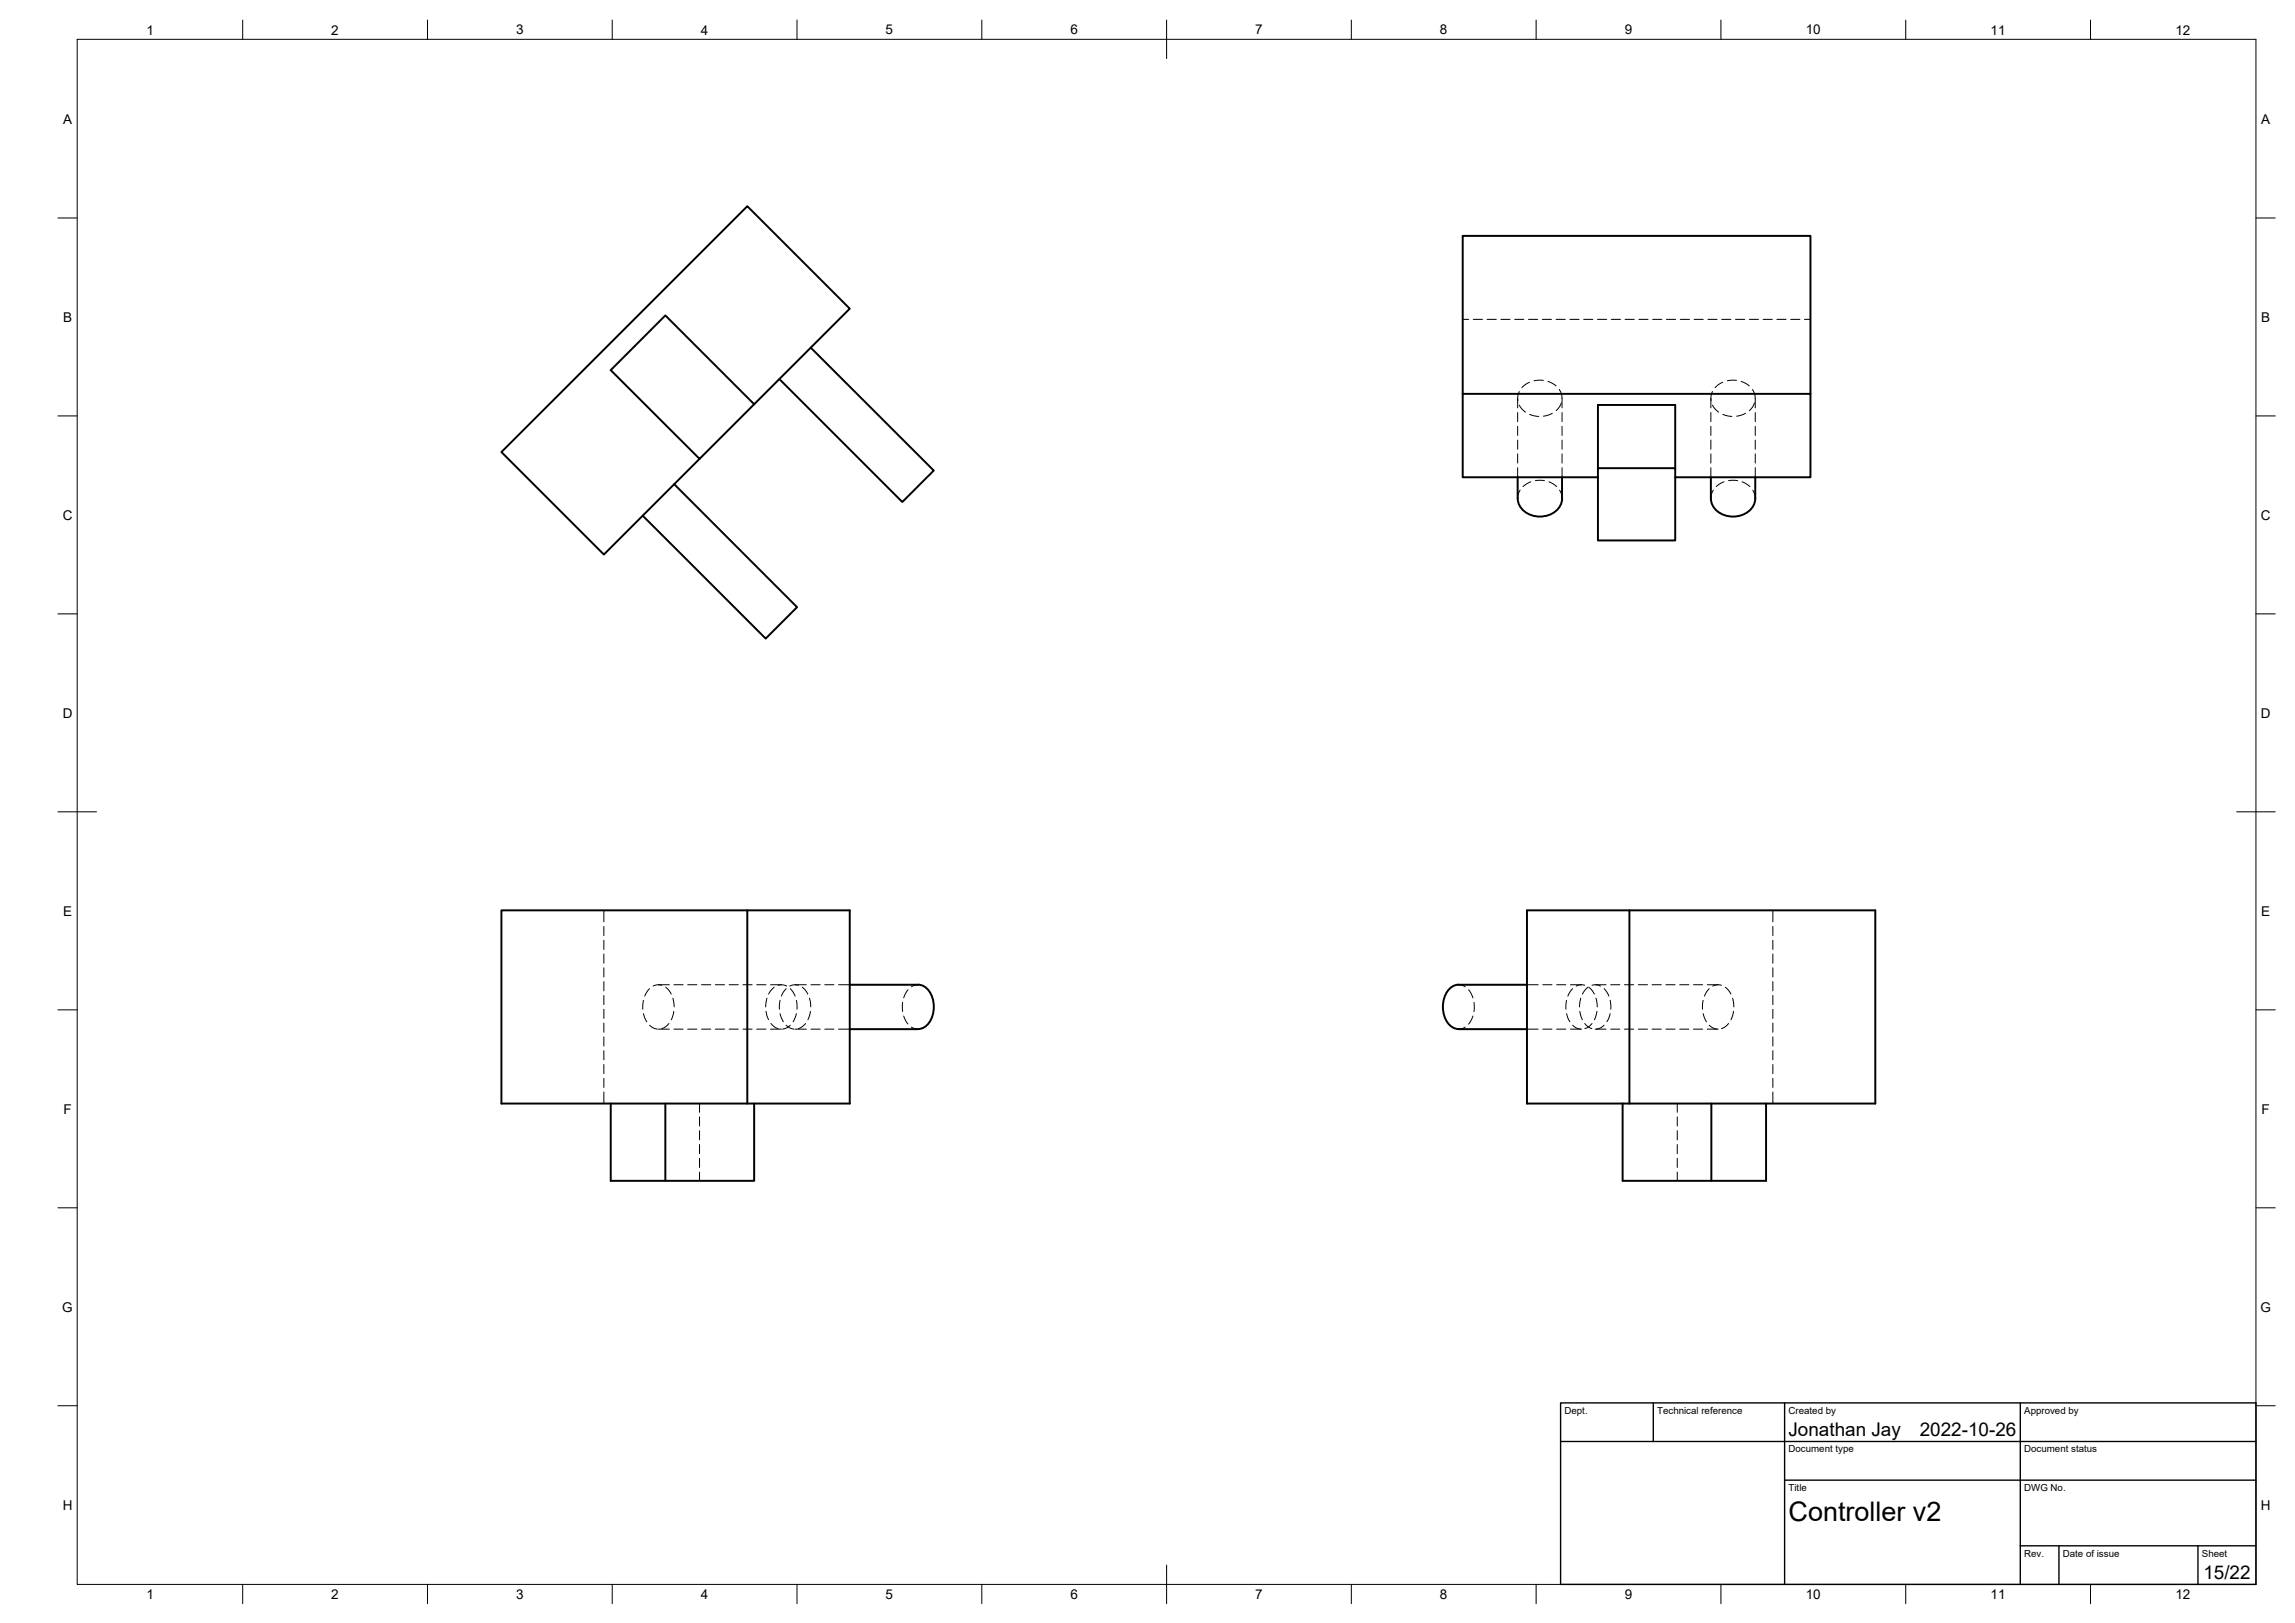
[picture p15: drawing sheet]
<svg xmlns="http://www.w3.org/2000/svg" width="594mm" height="420mm" viewBox="0 0 594 420" stroke-linecap="round" stroke-linejoin="round" font-family="sans-serif">
<defs><g id="words">
<text font-size="7" x="463" y="393.7">Controller v2</text>
<g font-size="4.9">
<text x="463" y="371.7">Jonathan Jay</text>
<text x="497" y="371.7">2022-10-26</text>
<text x="570.4" y="408.8">15/22</text>
</g>
<g font-size="3.5">
<text x="37.9" y="8.9">1</text>
<text x="85.8" y="8.9">2</text>
<text x="133.6" y="8.9">3</text>
<text x="181.4" y="8.9">4</text>
<text x="229.3" y="8.9">5</text>
<text x="277.1" y="8.9">6</text>
<text x="324.9" y="8.9">7</text>
<text x="372.7" y="8.9">8</text>
<text x="420.6" y="8.9">9</text>
<text x="467.4" y="8.9">10</text>
<text x="515.3" y="8.9">11</text>
<text x="563.1" y="8.9">12</text>
<text x="16.3" y="32">A</text>
<text x="585.3" y="32">A</text>
<text x="16.3" y="83.3">B</text>
<text x="585.3" y="83.3">B</text>
<text x="16.2" y="134.6">C</text>
<text x="585.2" y="134.6">C</text>
<text x="16.2" y="185.8">D</text>
<text x="585.2" y="185.8">D</text>
<text x="16.3" y="237">E</text>
<text x="585.3" y="237">E</text>
<text x="16.4" y="288.3">F</text>
<text x="585.4" y="288.3">F</text>
<text x="16.1" y="339.6">G</text>
<text x="585.1" y="339.6">G</text>
<text x="16.2" y="390.8">H</text>
<text x="585.2" y="390.8">H</text>
<text x="37.9" y="413.9">1</text>
<text x="85.8" y="413.9">2</text>
<text x="133.6" y="413.9">3</text>
<text x="181.4" y="413.9">4</text>
<text x="229.3" y="413.9">5</text>
<text x="277.1" y="413.9">6</text>
<text x="324.9" y="413.9">7</text>
<text x="372.7" y="413.9">8</text>
<text x="420.6" y="413.9">9</text>
<text x="467.4" y="413.9">10</text>
<text x="515.3" y="413.9">11</text>
<text x="563.1" y="413.9">12</text>
</g>
<g font-size="2.5">
<text x="405" y="366">Dept.</text>
<text x="429" y="366">Technical reference</text>
<text x="463" y="366">Created by</text>
<text x="524" y="366">Approved by</text>
<text x="463" y="376">Document type</text>
<text x="524" y="376">Document status</text>
<text x="463" y="386">Title</text>
<text x="524" y="386">DWG No.</text>
<text x="524" y="403">Rev.</text>
<text x="534" y="403">Date of issue</text>
<text x="570" y="403">Sheet</text>
</g>
</g></defs>
<!-- layer: Visible -->
<g fill="none" stroke="#000" stroke-width=".51">
<path d="M209.9 90l31.8 31.9-8.1 8.1-31.9-31.9M195.2 104.6l-23-22.9-14.1 14.1 23 23-24.8 24.8-26.5-26.6 63.6-63.6 26.6 26.5-38.9 38.9M378.6 102v-40.9h90.1v40.9M174.5 125.3l31.8 31.9-5 5-3.1 3.1-31.8-31.8M392.9 123.5v5.5a5.4 5.4 0 0 0 6.7 4.7 5.2 5.2 0 0 0 4.8-4.7M404.3 123.5v5.5M413.6 123.5h-35v-21.5h90.1v21.5h-35.1M413.6 121.2h20v18.7h-20zM413.6 121.2v-16.4h20v16.4M442.9 123.5v5.5a5.4 5.4 0 0 0 6.6 4.7 5.2 5.2 0 0 0 4.9-4.7v-5.5M129.8 235.7h90.2v50h-90.2zM193.4 235.7v50"/>
<path d="M395.3 235.7h90.1v50h-90.1zM421.8 235.7v50M220 254.9h17.6a4.8 4.8 0 0 1 4.1 4.7 6.4 6.4 0 0 1-2.6 6.4l-1.5 .4h-17.6M377.6 254.9h17.7M377.6 254.9a4.8 4.8 0 0 0-4 4.7 6.4 6.4 0 0 0 2.6 6.4l1.4 .4M377.6 266.4h17.7M158.1 285.7v20h37.1v-20M172.2 285.7v20M420 285.7v20h37.2v-20M443 285.7v20"/>
</g>
<!-- layer: Hidden -->
<g fill="none" stroke="#000" stroke-width=".26">
<path d="M378.6 82.7h1.6M381.4 82.7h2.4M384.9 82.7h2.4M388.5 82.7h2.4M392.1 82.7h2.4M395.6 82.7h2.4M395.9 99l-1.1 .6-.8 .8M399.2 82.7h2.4M399.5 98.5l-2.4 .1M400.7 98.7l2.1 1.2M402.8 82.7h2.4M406.4 82.7h2.3"/>
<path d="M409.9 82.7h2.4M413.5 82.7h2.4M417.1 82.7h2.4M420.7 82.7h2.3M424.2 82.7h2.4M427.8 82.7h2.4M431.4 82.7h2.4M435 82.7h2.3M438.5 82.7h2.4M442.1 82.7h2.4M445.7 82.7h2.4M445.9 99l-1.1 .6-.8 .8"/>
<path d="M449.2 82.7h2.4M449.5 98.5l-2.4 .1M450.7 98.7l2.1 1.2M452.8 82.7h2.4M456.4 82.7h2.4M460 82.7h2.3M463.5 82.7h2.4M467.1 82.7h1.6M392.9 103.1v2.5M392.9 106.8v2.4M392.9 110.4v2.3M392.9 113.9v2.4"/>
<path d="M392.9 117.5v2.4M393.3 101.4l-.4 1.2v1.1M393.3 104.9l.6 .9 1 .9M395.9 107.3l2.4 .5M401.8 107l-2.3 .7M403.6 100.8l.4 .7a7.9 7.9 0 0 1 .3 4.1M404.2 104.3l-.5 1-.9 1M404.3 106.8v2.4M404.3 110.4v2.3M404.3 113.9v2.4M404.3 117.5v2.4M442.9 103.1v2.5"/>
<path d="M442.9 106.8v2.4M442.9 110.4v2.3M442.9 113.9v2.4M442.9 117.5v2.4M443.3 101.4l-.4 1.2v1.1M443.3 104.9l.6 .9 1 .9M446 107.3l2.3 .5M451.8 107l-2.3 .7M453.6 100.8l.4 .7a7.4 7.4 0 0 1 .4 4.1M454.2 104.3l-.5 1-.9 1M454.4 106.8v2.4M454.4 110.4v2.3"/>
<path d="M454.4 113.9v2.4M454.4 117.5v2.4M392.9 121.1v2.4M393.5 126.9l-.5 1-.1 1.1M396.3 124.7l-1 .5-1 .8M397.4 124.4h2.4M400.9 124.7l2.1 1.3M403.7 126.9l.5 1 .1 1.1M404.3 121.1v2.4M442.9 121.1v2.4M443.5 126.9l-.5 1-.1 1.1M446.3 124.7l-2 1.3"/>
<path d="M447.4 124.4h2.4M451 124.7l2 1.3M453.7 126.9l.5 1 .2 1.1M454.4 121.1v2.4M156.3 235.7v3M156.3 239.8v2.4M458.9 235.7v3M458.9 239.8v2.4M156.3 243.4v2.4M156.3 247v2.4M156.3 250.5v2.4M156.3 254.1v2.4"/>
<path d="M156.3 257.7v2.4M166.6 259l-.2 2.3M168.1 255.9l-1.2 2M170.4 254.9h2.8M171.3 255.1l-1.4-.1-.8 .3M172.3 255.6l.8 .8 .7 .9M174.2 258.4l.3 2.3M174.5 254.9h2.3M178 254.9h2.4M181.6 254.9h2.4M185.2 254.9h2.3M188.7 254.9h2.4"/>
<path d="M192.3 254.9h2.4M195.9 254.9h2.4M198.5 258.4l-.3 2.3M199.5 254.9h2.8M200.4 255.6l-.8 .8-.6 .9M201.4 255.1l1.4-.1 .9 .3M201.9 259l-.1 2.3M203.5 255.9l-.7 1-.5 1M204.6 255.9l1.2 2M205.8 254.9h2.9M206.1 259l.2 2.3M206.7 255.1l-1.4-.1-.9 .3"/>
<path d="M207.7 255.6l.8 .8 .6 .9M209.5 258.4l.4 2.3M209.9 254.9h2.4M213.5 254.9h2.4M217.1 254.9h2.9M233.7 259.5v2.4M235.1 256.2l-1.2 2.1M237.6 254.9l-1.7 .6M377.6 254.9l1.7 .6M380.2 256.2l1.1 2.1M381.6 259.5v2.4M395.3 254.9h2.9"/>
<path d="M399.4 254.9h2.3M402.9 254.9h2.4M405.5 259l-.1 2.3M406.5 254.9h2.9M407.1 255.9l-1.3 2M409.2 258.4l-.3 2.3M410.2 255.1l-1.3-.1-.9 .3M411.1 255.6l-.9 .8-.6 .9M411.3 255.6l.8 .8 .6 .9M412.1 255.1l1.3-.1 .9 .3M412.9 254.9h2.8M413.1 258.4l.4 2.3"/>
<path d="M415.2 255.9l1.3 2M416.8 259l.2 2.3M416.9 254.9h2.4M420.5 254.9h2.4M424.1 254.9h2.4M427.7 254.9h2.3M431.2 254.9h2.4M434.8 254.9h2.4M438.4 254.9h2.4M440.9 259l-.2 2.3M441.9 254.9h2.9M442.4 255.9l-1.2 2"/>
<path d="M445.6 255.1l-1.3-.1-.9 .3M446.6 255.6l.8 .8 .7 .9M448.5 258.4l.3 2.3M458.9 243.4v2.4M458.9 247v2.4M458.9 250.5v2.4M458.9 254.1v2.4M458.9 257.7v2.4M156.3 261.3v2.4M156.3 264.8v2.4M156.3 268.4v2.4M156.3 272v2.4"/>
<path d="M156.3 275.6v2.3M156.3 279.1v2.4M166.6 262.4l.8 2.1M168.1 265.4l.9 .7 1.2 .3M170.4 266.4h2.8M173.1 265l-.8 .8-1 .5M174.4 261.8l-.6 2.2M174.5 266.4h2.3M178 266.4h2.4M181.6 266.4h2.4M185.2 266.4h2.3M188.7 266.4h2.4"/>
<path d="M192.3 266.4h2.4M195.9 266.4h2.4M198.3 261.8l.6 2.2M199.5 266.4h2.8M199.6 265l.8 .8 1 .5M201.9 262.4l.9 2.1M203.5 265.4l.9 .7 1.1 .3M204.6 265.4l-.9 .7-1.2 .3M205.8 266.4h2.9M206.1 262.4l-.8 2.1M208.5 265l-.8 .8-1 .5M209.8 261.8l-.7 2.2"/>
<path d="M209.9 266.4h2.4M213.5 266.4h2.4M217.1 266.4h2.9M233.9 263l1.1 2.1M235.9 265.9l1.7 .5M379.3 265.9l-1.7 .5M381.3 263l-1.1 2.1M395.3 266.4h2.9M399.4 266.4h2.3M402.9 266.4h2.4M405.5 262.4l.9 2.1M406.5 266.4h2.9"/>
<path d="M407.1 265.4l.8 .7 1.2 .3M409 261.8l.6 2.2M410.2 265l.8 .8 1.1 .5M412.1 265l-.8 .8-1 .5M412.9 266.4h2.8M413.4 261.8l-.7 2.2M415.2 265.4l-.8 .7-1.2 .3M416.8 262.4l-.9 2.1M416.9 266.4h2.4M420.5 266.4h2.4M424.1 266.4h2.4M427.7 266.4h2.3"/>
<path d="M431.2 266.4h2.4M434.8 266.4h2.4M438.4 266.4h2.4M440.9 262.4l.8 2.1M441.9 266.4h2.9M442.4 265.4l.9 .7 1.2 .3M447.5 265l-.9 .8-1 .5M448.7 261.8l-.6 2.2M458.9 261.3v2.4M458.9 264.8v2.4M458.9 268.4v2.4M458.9 272v2.4"/>
<path d="M458.9 275.6v2.3M458.9 279.1v2.4M156.3 282.7v3M181.1 285.7v2.3M181.1 289.1v2.4M181.1 292.7v2.4M181.1 296.3v2.4M181.1 299.8v2.4M434.2 285.7v2.3M434.2 289.1v2.4M434.2 292.7v2.4M434.2 296.3v2.4"/>
<path d="M434.2 299.8v2.4M458.9 282.7v3M181.1 303.4v2.3M434.2 303.4v2.3"/>
</g>
<!-- layer: BORDER -->
<g fill="none" stroke="#000" stroke-width=".26">
<path d="M20 10.2h564v400h-564zM62.8 5.2v5M110.7 5.2v5M158.5 5.2v5M206.3 5.2v5M254.1 5.2v5M302 5.2v10M349.8 5.2v5M397.6 5.2v5M445.5 5.2v5M493.3 5.2v5M541.1 5.2v5"/>
<path d="M15 56.4h5M584 56.4h5M15 107.7h5M584 107.7h5M15 158.9h5M584 158.9h5M15 210.2h10M579 210.2h10M15 261.4h5M584 261.4h5M15 312.7h5M584 312.7h5"/>
<path d="M15 363.9h5M584 363.9h5M62.8 410.2v5M110.7 410.2v5M158.5 410.2v5M206.3 410.2v5M254.1 410.2v5M302 405.2v10M349.8 410.2v5M397.6 410.2v5M445.5 410.2v5M493.3 410.2v5"/>
<path d="M541.1 410.2v5"/>
</g>
<!-- layer: TITLEBLOCK -->
<path d="M404 363.2h180v47h-180zM404 373.2h180M428 363.2v10M462 363.2v47M523 363.2v47M462 383.2h122M523 400.2h61M533 400.2v10M569 400.2v10" fill="none" stroke="#000" stroke-width=".36"/>
<use href="#words"/>
</svg>
